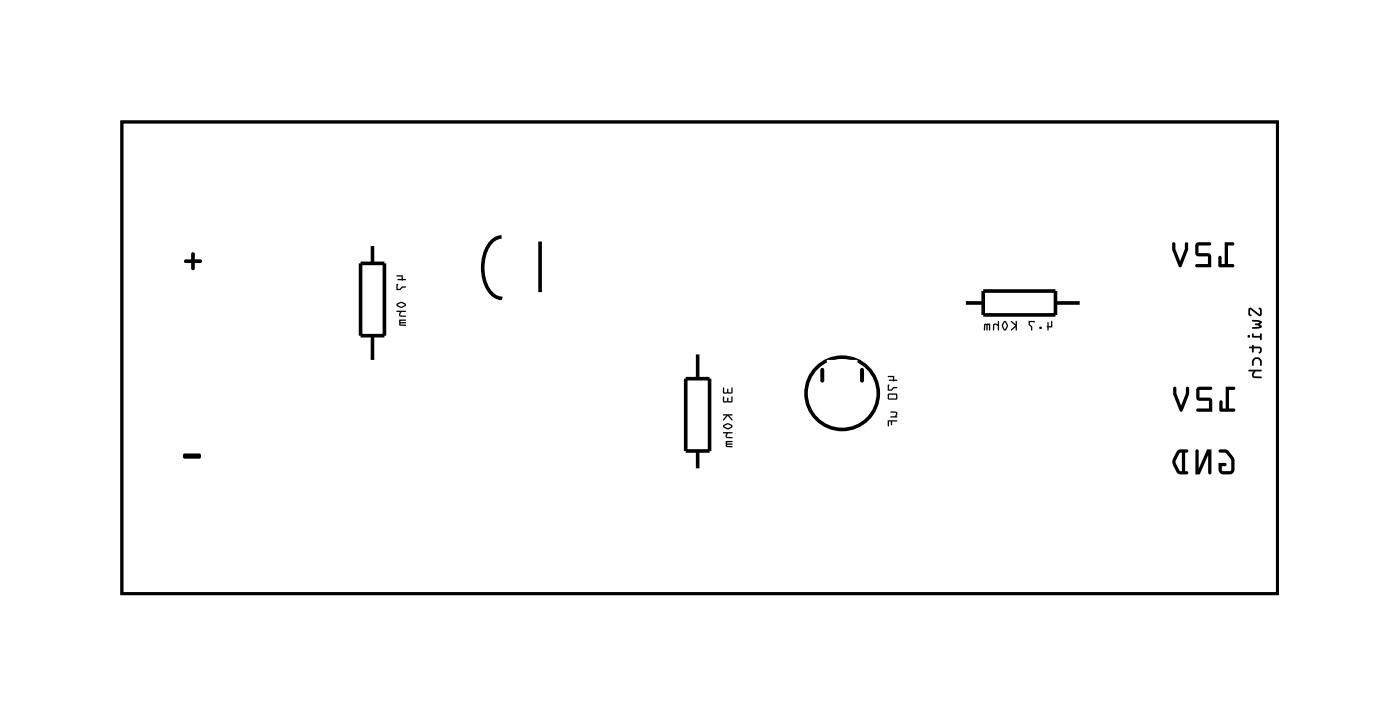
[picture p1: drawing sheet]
<svg xmlns="http://www.w3.org/2000/svg" width="98mm" height="50mm" viewBox="0 0 98 50" stroke-linecap="round" stroke-linejoin="round" font-family="sans-serif">
<path d="M8.6 8.6h81.2v33.1h-81.2z" fill="none" stroke="#000" stroke-width=".2"/>
<path d="M8.6 8.6h81.2v33.1h-81.2z" fill="none" stroke="#000" stroke-width=".07"/>
<g fill="none" stroke="#000" stroke-width=".25">
<path d="M25.3 18.5h1.7v5.1h-1.7zM26.2 17.2v1.3M35.3 16.6a1.38 1.38 0 0 0-1.2 1.1 2.99 2.99 0 0 0 .5 3l.3 .2 .4 .1M38 17v3.5M26.2 23.6v1.8M48.2 26.6h1.7v5.1h-1.7zM49 24.8v1.8M49 31.7v1.3M67.8 21.3h1.3M69.1 20.4h5.1v1.7h-5.1zM74.2 21.3h1.8"/>
<circle cx="59.2" cy="27.6" r="2.54"/>
</g>
<path d="M57.8 26v.7M60.6 26v.7" fill="none" stroke="#000" stroke-width=".28"/>
<g fill="#000">
<path d="M13 18.3l.4-.1v-.4a.13 .13 0 0 1 .2-.1 .13 .13 0 0 1 .1 .1v.4h.4a.13 .13 0 0 1 .1 .2 .13 .13 0 0 1-.1 .1h-.4v.4a.13 .13 0 0 1-.1 .1 .13 .13 0 0 1-.2-.1v-.4h-.4zM12.9 31.9h1.1a.19 .19 0 0 1 .1 .1 .19 .19 0 0 1-.1 .2h-1.1v-.1z"/>
<path d="M13 18.3v.2h.4v.4a.13 .13 0 0 0 .2 .1 .13 .13 0 0 0 .1-.1v-.4h.4a.13 .13 0 0 0 .1-.1 .13 .13 0 0 0-.1-.2h-.4v-.4a.13 .13 0 0 0-.1-.1 .13 .13 0 0 0-.2 .1v.4zM13 18.3l.4-.1v-.4a.13 .13 0 0 1 .2-.1 .13 .13 0 0 1 .1 .1v.4h.4a.13 .13 0 0 1 .1 .2 .13 .13 0 0 1-.1 .1h-.4v.4a.13 .13 0 0 1-.1 .1 .13 .13 0 0 1-.2-.1v-.4h-.4z"/>
<path d="M27.9 19.4h.3v.2h-.2v.1h.5l-.2-.1v-.3zM27.9 20v.4h.3l.1-.2h.2l-.2-.1-.2 .2h-.1v-.3zM27.9 21.3v.2l.3 .1 .3-.1v-.2l-.2-.1zM28 21.4l.2-.1 .3 .1-.3 .1zM27.9 21.8v.1h.2a.19 .19 0 0 0-.1 .2 .19 .19 0 0 0 .2 .2h.3v-.1l-.4-.1 .1-.2h.3v-.1zM28.1 22.5v.4h.4v-.1h-.4l.4-.1v-.1h-.4l.4-.1z"/>
<path d="M27.9 19.4h.3v.2h-.2v.1h.5l-.2-.1v-.3zM27.9 19.4l.4-.1v.3l.2 .1h-.2h-.3v-.1h.2v-.2h-.3zM27.9 20v.4h.2l.2-.2h.2l-.2-.1-.2 .2h-.1v-.3zM27.9 20h.1v.3h.1l.2-.2 .2 .1h-.2l-.1 .2h-.3zM27.9 21.3v.2l.3 .1 .3-.1v-.2l-.2-.1zM27.9 21.3l.4-.1 .2 .1v.2l-.3 .1-.3-.1zM28 21.4l.2-.1 .3 .1-.3 .2zM28 21.4l.2 .1 .3-.1-.3-.1zM27.9 21.8v.1h.2v.2v.1h.4l-.4-.1 .1-.2h.3v-.1zM27.9 21.8h.6v.1h-.3l-.1 .2 .1 .1h.3v.1h-.3a.19 .19 0 0 1-.2-.2 .19 .19 0 0 1 .1-.2h-.2zM28.1 22.5v.4h.4v-.1h-.4l.4-.1v-.1h-.4l.4-.1zM28.1 22.5h.4l-.4 .1h.4v.1l-.4 .1h.4v.1h-.4z"/>
<path d="M86.1 17v1.6h-.2v-.5a.11 .11 0 0 0-.1-.1 .11 .11 0 0 0-.1 .1v.7h1a.11 .11 0 0 0 .1-.1 .11 .11 0 0 0-.1-.1h-.4v-1.4h.4a.11 .11 0 0 0 .1-.1 .11 .11 0 0 0-.1-.1zM86.1 17h.6a.11 .11 0 0 1 .1 .1 .11 .11 0 0 1-.1 .1h-.4v1.4h.4a.11 .11 0 0 1 .1 .1 .11 .11 0 0 1-.1 .1l-1-.1v-.6a.11 .11 0 0 1 .1-.1 .11 .11 0 0 1 .1 .1v.5h.2zM84.1 17.1l-.1 .1 .1 .7 .8 .1v.6h-.8a.11 .11 0 0 0-.1 .1 .11 .11 0 0 0 .1 .1h1.1l-.1-.9-.8-.1v-.6h.7a.11 .11 0 0 0 .2-.1 .11 .11 0 0 0-.2-.1zM84.1 17.1l.9-.1a.11 .11 0 0 1 .2 .1 .11 .11 0 0 1-.2 .1h-.7v.6l.8 .1 .1 .9h-1.1a.11 .11 0 0 1-.1-.1 .11 .11 0 0 1 .1-.1h.8v-.6l-.8-.1-.1-.7zM82.4 17.1v.4l.5 1.2 .1 .1 .1-.1 .4-1.2v-.4a.11 .11 0 0 0-.1-.1 .11 .11 0 0 0-.1 .1v.4l-.3 .9-.4-.9v-.4zM82.4 17.1h.2v.4l.4 .8 .3-.8v-.4a.11 .11 0 0 1 .1-.1 .11 .11 0 0 1 .1 .1v.4l-.4 1.2-.1 .1-.1-.1-.5-1.2z"/>
<path d="M86.1 17v1.6h-.2v-.5a.11 .11 0 0 0-.1-.1 .11 .11 0 0 0-.1 .1v.7h1a.11 .11 0 0 0 .1-.1 .11 .11 0 0 0-.1-.1h-.4v-1.4h.4a.11 .11 0 0 0 .1-.1 .11 .11 0 0 0-.1-.1zM84.1 17.1l-.1 .1 .1 .7 .8 .1v.6h-.8a.11 .11 0 0 0-.1 .1 .11 .11 0 0 0 .1 .1h1.1l-.1-.9-.8-.1v-.6h.7a.11 .11 0 0 0 .2-.1 .11 .11 0 0 0-.2-.1zM82.4 17.1v.4l.5 1.2 .1 .1 .1-.1 .4-1.2v-.4a.11 .11 0 0 0-.1-.1 .11 .11 0 0 0-.1 .1v.4l-.3 .8-.4-.8v-.4z"/>
<path d="M12.9 31.9v.2v.1h1.1a.19 .19 0 0 0 .1-.2 .19 .19 0 0 0-.1-.1zM12.9 31.9h1.1a.19 .19 0 0 1 .1 .1 .19 .19 0 0 1-.1 .2h-1.1v-.1z"/>
<path d="M50.8 27.2l.1 .4h.6v-.4l-.1 .4h-.2v-.3l-.1 .3h-.2v-.4zM50.8 27.9l.1 .4 .6-.1v-.3l-.1 .3h-.2v-.3l-.1 .3h-.2v-.3zM50.8 29.1l.1 .1h.2l-.2 .3 .3-.3 .3 .3-.2-.3h.2v-.1zM50.9 29.9v.1l.2 .2 .4-.2v-.1l-.3-.2zM50.9 29.9l.3-.1 .2 .1-.2 .2zM50.8 30.4h.1h.2a.19 .19 0 0 0-.1 .2 .19 .19 0 0 0 .1 .2h.4v-.1h-.4l.1-.3h.3zM51 31v.4h.5v-.1h-.4l.4-.1-.4-.1h.4v-.1z"/>
<path d="M50.8 27.2l.1 .4h.6v-.4l-.1 .4h-.2v-.3l-.1 .3h-.2v-.4zM50.8 27.2h.1v.4h.2l.1-.3v.3h.2l.1-.4v.4l-.6 .1zM50.8 27.9l.1 .4 .6-.1v-.3l-.1 .3h-.2v-.3l-.1 .3h-.2v-.3zM50.8 27.9h.1v.3h.2l.1-.3v.3h.2l.1-.3v.3l-.6 .1zM50.8 29.1l.1 .1h.2l-.2 .3 .3-.3 .3 .3-.2-.3h.2v-.1zM50.8 29.1h.7v.1h-.2l.2 .3-.3-.3-.3 .3 .2-.3h-.2zM50.9 29.9v.1l.2 .2 .4-.2v-.1l-.3-.2zM50.9 29.9l.3-.2 .3 .2v.1l-.4 .2-.2-.2zM50.9 29.9l.3-.1 .2 .1-.2 .2zM50.9 29.9l.3 .2 .2-.2-.2-.1zM50.8 30.4h.1h.2l-.1 .3 .1 .1h.4l-.4-.1 .1-.3h.3zM50.8 30.4h.7h-.3l-.1 .2v.1h.4v.1h-.4a.19 .19 0 0 1-.1-.2 .19 .19 0 0 1 .1-.2h-.2zM51 31v.4h.5v-.1h-.4l.4-.1-.4-.1h.4v-.1zM51 31h.5v.1h-.4l.4 .1-.4 .1h.4v.1h-.5z"/>
<path d="M62.4 26.4v.1h.4v.2h-.3v.1l.6-.1h-.2v-.3zM62.4 27v.5l.3-.1 .1-.1h.3l-.3-.1-.1 .2h-.2v-.4zM62.4 27.7l.1 .4 .6-.1-.1-.3zM62.5 27.7h.5v.3h-.5zM62.6 28.9v.1h.4l-.1 .2-.3 .1h.5l-.1-.1a.19 .19 0 0 0 .1-.1 .19 .19 0 0 0-.1-.2zM62.4 29.5l.1 .5v-.4h.1l.1 .3v-.3h.4z"/>
<path d="M62.4 26.4v.1h.4v.2h-.3v.1l.6-.1h-.2v-.3zM62.4 26.4h.5v.3h.2l-.3 .1h-.3v-.1h.3v-.2h-.4zM62.4 27v.5l.3-.1 .1-.1h.3l-.3-.1-.1 .2h-.2v-.4zM62.4 27h.1v.4h.2l.1-.2 .3 .1h-.3l-.1 .2h-.3zM62.4 27.7l.1 .4 .6-.1-.1-.3zM62.4 27.7h.6l.1 .3-.6 .1zM62.5 27.7h.5v.3h-.5zM62.5 27.7v.3h.5v-.3zM62.6 28.9v.1h.4l-.1 .2-.3 .1h.5v-.3zM62.6 28.9h.4a.19 .19 0 0 1 .1 .2 .19 .19 0 0 1-.1 .1l.1 .1h-.5l.3-.1 .1-.1v-.1h-.4zM62.4 29.5l.1 .5v-.4h.1l.1 .3v-.3h.4zM62.4 29.5l.7 .1h-.4v.3l-.1-.3h-.1v.4z"/>
<path d="M73.6 22.6v.4l.1 .2v-.2h.3v-.4h-.1v.3h-.2v-.3zM73.6 22.6h.1v.3h.2v-.3h.1v.4h-.3v.2l-.1-.2zM73.1 23v.1h.1v-.1zM73.1 23h.1v.1h-.1zM72.3 22.5v.3l.2 .2v.2l.1-.3-.2-.1v-.2l.3 .1v-.1zM72.3 22.5l.4 .1v.1l-.3-.1v.2l.2 .1-.1 .3v-.2l-.2-.2zM71.1 22.6l.3 .3-.3 .3 .3-.2 .1 .2v-.6h-.1v.2zM71.1 22.6l.3 .2v-.2h.1v.6l-.1-.2-.3 .2 .3-.3zM70.6 22.6l-.2 .3 .2 .3h.1l.2-.4-.2-.2zM70.6 22.6h.1l.2 .2-.2 .4h-.1l-.2-.3zM70.6 22.6l.2 .3-.2 .2-.1-.2zM70.6 22.6l-.1 .3 .1 .2 .2-.2zM69.9 22.8l-.1 .4h.1v-.4l.2 .1 .1 .3v-.6l-.1 .2zM69.9 22.8h.2v-.2h.1v.6h-.1v-.3l-.1-.1h-.1v.4h-.1zM69.2 22.8v.4h.1v-.4l.1 .4 .1-.4v.4h.1v-.5zM69.2 22.8l.4-.1v.5h-.1v-.4l-.1 .4h-.1v-.4v.4h-.1z"/>
<path d="M73.6 22.6v.4l.1 .2v-.2h.3v-.4h-.1v.3h-.2v-.3zM73.1 23v.1h.1v-.1zM72.3 22.5v.3l.2 .2v.2l.1-.3-.2-.1v-.2l.3 .1v-.1zM71.1 22.6l.3 .3-.3 .3 .3-.2 .1 .2v-.6h-.1v.2zM70.6 22.6l-.2 .3 .2 .3h.1l.2-.4-.2-.2zM70.6 22.6l.2 .3-.2 .2-.1-.2zM69.9 22.8l-.1 .4h.1v-.4l.2 .1 .1 .3v-.6l-.1 .2zM69.2 22.8v.4h.1v-.4l.1 .4 .1-.4v.4h.1v-.5z"/>
<path d="M85.7 31.6v.2h.5l.4 .5-.1 .8h-.6v-.3h.2a.11 .11 0 0 0 .1-.2 .11 .11 0 0 0-.1-.1h-.4v.5a.35 .35 0 0 0 .3 .3h.5a.34 .34 0 0 0 .3-.3 1.21 1.21 0 0 0-.4-1.3l-.3-.1zM85.7 31.6h.6l.4 .5a1.44 1.44 0 0 1 .1 1l-.1 .1a.9 .9 0 0 1-.9 0l-.1-.2v-.5h.4a.11 .11 0 0 1 .1 .1 .11 .11 0 0 1-.1 .2h-.2v.3h.6l.1-.8-.4-.5h-.5zM84.1 31.6l-.1 1.7h.3l.6-1.3v1.2a.11 .11 0 0 0 .2 .1 .11 .11 0 0 0 .1-.1v-1.6h-.3l-.6 1.3v-1.2l-.1-.1zM84.1 31.6h.1l.1 .1v1.2l.6-1.3h.3v1.6a.11 .11 0 0 1-.1 .1 .11 .11 0 0 1-.2-.1v-1.2l-.6 1.3h-.3zM82.8 31.7l-.4 .6 .1 .4 .3 .6h.6a.11 .11 0 0 0 .1-.1 .11 .11 0 0 0-.1-.1h-.1v-1.3h.1a.11 .11 0 0 0 .1-.1 .11 .11 0 0 0-.1-.1h-.5zM82.8 31.7l.1-.1h.5a.11 .11 0 0 1 .1 .1 .11 .11 0 0 1-.1 .1h-.1v1.3h.1a.11 .11 0 0 1 .1 .1 .11 .11 0 0 1-.1 .1h-.5l-.2-.2a.98 .98 0 0 1 0-1.3zM82.9 31.8h.2v1.3l-.2-.1-.3-.5zM83 31.8l-.4 .7 .3 .5 .2 .1v-1.3z"/>
<path d="M85.7 31.6v.2h.5l.4 .5-.1 .8h-.6v-.3h.2a.11 .11 0 0 0 .1-.2 .11 .11 0 0 0-.1-.1h-.4v.5a.35 .35 0 0 0 .3 .3h.5a.34 .34 0 0 0 .3-.3 1.18 1.18 0 0 0-.7-1.4zM84.1 31.6l-.1 1.7h.3l.6-1.3v1.2a.11 .11 0 0 0 .2 .1 .11 .11 0 0 0 .1-.1v-1.6h-.3l-.6 1.3v-1.2l-.1-.1zM82.8 31.7a1.04 1.04 0 0 0 0 1.5l.1 .1h.5a.11 .11 0 0 0 .1-.1 .11 .11 0 0 0-.1-.1h-.1v-1.3h.1a.11 .11 0 0 0 .1-.1 .11 .11 0 0 0-.1-.1h-.5zM82.9 31.8h.2v1.3l-.2-.1-.3-.5z"/>
<path d="M86.2 27.2v1.5h-.2v-.5a.11 .11 0 0 0-.2-.1 .11 .11 0 0 0-.1 .1l.1 .7h.9a.11 .11 0 0 0 .1-.1 .11 .11 0 0 0-.1-.1h-.3v-1.3h.3a.11 .11 0 0 0 .1-.1 .11 .11 0 0 0-.1-.1zM86.2 27.2h.5a.11 .11 0 0 1 .1 .1 .11 .11 0 0 1-.1 .1h-.3v1.3h.3a.11 .11 0 0 1 .1 .1 .11 .11 0 0 1-.1 .1h-.9l-.1-.7a.11 .11 0 0 1 .1-.1 .11 .11 0 0 1 .2 .1v.5h.2zM84.2 27.2l-.1 .2 .1 .7 .8 .1v.5h-.8a.11 .11 0 0 0-.1 .1 .11 .11 0 0 0 .1 .1h1v-.9l-.9-.1v-.5h.8a.11 .11 0 0 0 .1-.1 .11 .11 0 0 0-.1-.1zM84.2 27.2h.9a.11 .11 0 0 1 .1 .1 .11 .11 0 0 1-.1 .1h-.8v.5l.9 .1v.9h-1a.11 .11 0 0 1-.1-.1 .11 .11 0 0 1 .1-.1h.8v-.5l-.8-.1-.1-.7zM82.5 27.2v.5l.4 1.2h.1h.1l.5-1.2v-.4a.11 .11 0 0 0-.1-.1 .11 .11 0 0 0-.1 .1v.3l-.4 .9-.3-.9v-.4zM82.5 27.2h.2v.4l.3 .9 .4-.9v-.3a.11 .11 0 0 1 .1-.1 .11 .11 0 0 1 .1 .1v.4l-.5 1.2h-.1h-.1l-.4-1.2z"/>
<path d="M86.2 27.2v1.5h-.2v-.5a.11 .11 0 0 0-.2-.1 .11 .11 0 0 0-.1 .1l.1 .7h.9a.11 .11 0 0 0 .1-.1 .11 .11 0 0 0-.1-.1h-.3v-1.3h.3a.11 .11 0 0 0 .1-.1 .11 .11 0 0 0-.1-.1zM84.2 27.2l-.1 .2 .1 .7 .8 .1v.5h-.8a.11 .11 0 0 0-.1 .1 .11 .11 0 0 0 .1 .1h1v-.9l-.9-.1v-.5h.8a.11 .11 0 0 0 .1-.1 .11 .11 0 0 0-.1-.1zM82.5 27.2v.5l.4 1.2h.1h.1l.5-1.2v-.4a.11 .11 0 0 0-.1-.1 .11 .11 0 0 0-.1 .1v.3l-.4 .9-.3-.9v-.4z"/>
<path d="M87.8 21.7v.4l.1 .1h.1l-.1-.1v-.4l.6 .5 .2-.1v-.3l-.1-.2-.1 .1 .1 .1v.3l-.6-.5zM88 22.5l.1 .1h.5l-.4 .2 .4 .1-.5 .1-.1 .1 .7-.1v-.1l-.1-.1 .1-.1v-.1zM88 23.4l.1 .3h.5v.2h.1v-.5l-.1 .2h-.5v-.1zM87.7 23.6a.1 .1 0 0 0 .2 0 .1 .1 0 0 0-.2 0zM87.8 24.4l.1 .1h.1l.1 .3v-.3h.5l-.1 .3a.24 .24 0 0 0 .2-.2 .24 .24 0 0 0-.2-.2h-.4v-.2l-.1 .2zM88.2 25.2l-.2 .2 .1 .3 .2-.5h.2l.1 .2v.3h.1v-.3a.34 .34 0 0 0-.5-.2zM87.8 26v.1h.3a.26 .26 0 0 0-.1 .3 .26 .26 0 0 0 .2 .2h.5v-.1l-.6-.1 .2-.3h.4v-.1z"/>
<path d="M87.8 21.7v.4l.1 .1h.1l-.1-.1v-.4l.6 .5 .2-.1v-.3l-.1-.2-.1 .1 .1 .1v.3l-.6-.5zM87.8 21.7l.2-.1 .6 .5v-.3l-.1-.1 .1-.1 .1 .2v.3l-.2 .1-.6-.5v.4l.1 .1h-.1l-.1-.1zM88 22.5l.1 .1h.5l-.4 .2 .4 .1-.5 .1-.1 .1 .7-.1v-.1l-.1-.1 .1-.1v-.1zM88 22.5l.7 .1v.1l-.1 .1 .1 .1v.1l-.7 .1 .1-.1 .5-.1-.4-.1 .4-.2h-.5zM88 23.4l.1 .3h.5v.2h.1v-.5l-.1 .2h-.5v-.1zM88 23.4l.1 .1v.1h.5l.1-.2v.5h-.1v-.2h-.5zM87.7 23.6a.1 .1 0 0 0 .2 0 .1 .1 0 0 0-.2 0zM87.7 23.6a.1 .1 0 0 1 .2 0 .1 .1 0 0 1-.2 0zM87.8 24.4l.1 .1h.1l.1 .3v-.3h.4l.1 .2-.1 .1h.1a.26 .26 0 0 0 .1-.2 .26 .26 0 0 0-.2-.2h-.4v-.2l-.1 .2zM87.8 24.4h.2l.1-.2v.2h.4a.23 .23 0 0 1 .2 .2 .23 .23 0 0 1-.2 .2l.1-.3h-.5v.3l-.1-.3h-.1zM88.2 25.2l-.2 .2v.3h.1v-.3l.2-.2h.2l.1 .2v.3h.1v-.4l-.1-.1-.2-.1zM88.2 25.2l.1-.1 .3 .1 .1 .1v.4h-.1v-.3l-.2-.2h-.2l-.1 .2v.3h-.1v-.3zM87.8 26v.1h.3l-.1 .1a.24 .24 0 0 0 .2 .4h.5v-.1l-.6-.1 .2-.3h.4v-.1zM87.8 26h.9v.1h-.4l-.2 .2 .1 .1 .5 .1v.1h-.5a.26 .26 0 0 1-.2-.2 .26 .26 0 0 1 .1-.3h-.3z"/>
</g>
<path d="M10.8 33.7h5.4v5.6h-5.4z" fill="#fff"/>
<path d="M10.8 33.7h5.4v5.6h-5.4z" fill="none" stroke="#fff" stroke-width=".25"/>
<path d="M10.8 10.8h5.4v5.7h-5.4z" fill="#fff"/>
<path d="M10.8 10.8h5.4v5.7h-5.4z" fill="none" stroke="#fff" stroke-width=".25"/>
<path d="M81.9 33.7h5.4v5.6h-5.4z" fill="#fff"/>
<path d="M81.9 33.7h5.4v5.6h-5.4z" fill="none" stroke="#fff" stroke-width=".25"/>
<path d="M81.9 21h5.4v5.6h-5.4z" fill="#fff"/>
<path d="M81.9 21h5.4v5.6h-5.4z" fill="none" stroke="#fff" stroke-width=".25"/>
<path d="M81.9 10.8h5.4v5.7h-5.4z" fill="#fff"/>
<path d="M81.9 10.8h5.4v5.7h-5.4z" fill="none" stroke="#fff" stroke-width=".25"/>
<circle cx="77" cy="21.3" r=".7" fill="#fff"/>
<circle cx="77" cy="21.3" r=".7" fill="none" stroke="#fff" stroke-width=".76" stroke-linecap="butt"/>
<circle cx="66.8" cy="21.3" r=".7" fill="#fff"/>
<circle cx="66.8" cy="21.3" r=".7" fill="none" stroke="#fff" stroke-width=".76" stroke-linecap="butt"/>
<path d="M58.5 25.7h1.4v1.4h-1.4z" fill="#fff"/>
<path d="M58.5 25.7h1.4v1.4h-1.4z" fill="none" stroke="#fff" stroke-width=".76" stroke-linecap="butt"/>
<circle cx="59.2" cy="26.4" r=".7" fill="#fff"/>
<circle cx="59.2" cy="26.4" r=".7" fill="none" stroke="#fff" stroke-width=".76" stroke-linecap="butt"/>
<circle cx="59.2" cy="28.9" r=".7" fill="#fff"/>
<circle cx="59.2" cy="28.9" r=".7" fill="none" stroke="#fff" stroke-width=".76" stroke-linecap="butt"/>
<circle cx="49" cy="23.8" r=".7" fill="#fff"/>
<circle cx="49" cy="23.8" r=".7" fill="none" stroke="#fff" stroke-width=".76" stroke-linecap="butt"/>
<circle cx="49" cy="34" r=".7" fill="#fff"/>
<circle cx="49" cy="34" r=".7" fill="none" stroke="#fff" stroke-width=".76" stroke-linecap="butt"/>
<path d="M35.6 15.5h1.4v1.4h-1.4z" fill="#fff"/>
<path d="M35.6 15.5h1.4v1.4h-1.4z" fill="none" stroke="#fff" stroke-width=".76" stroke-linecap="butt"/>
<circle cx="36.3" cy="21.3" r=".7" fill="#fff"/>
<circle cx="36.3" cy="21.3" r=".7" fill="none" stroke="#fff" stroke-width=".76" stroke-linecap="butt"/>
<circle cx="36.3" cy="18.7" r=".7" fill="#fff"/>
<circle cx="36.3" cy="18.7" r=".7" fill="none" stroke="#fff" stroke-width=".76" stroke-linecap="butt"/>
<circle cx="36.3" cy="16.2" r=".7" fill="#fff"/>
<circle cx="36.3" cy="16.2" r=".7" fill="none" stroke="#fff" stroke-width=".76" stroke-linecap="butt"/>
<circle cx="26.2" cy="26.4" r=".7" fill="#fff"/>
<circle cx="26.2" cy="26.4" r=".7" fill="none" stroke="#fff" stroke-width=".76" stroke-linecap="butt"/>
<circle cx="26.2" cy="16.2" r=".7" fill="#fff"/>
<circle cx="26.2" cy="16.2" r=".7" fill="none" stroke="#fff" stroke-width=".76" stroke-linecap="butt"/>
</svg>
